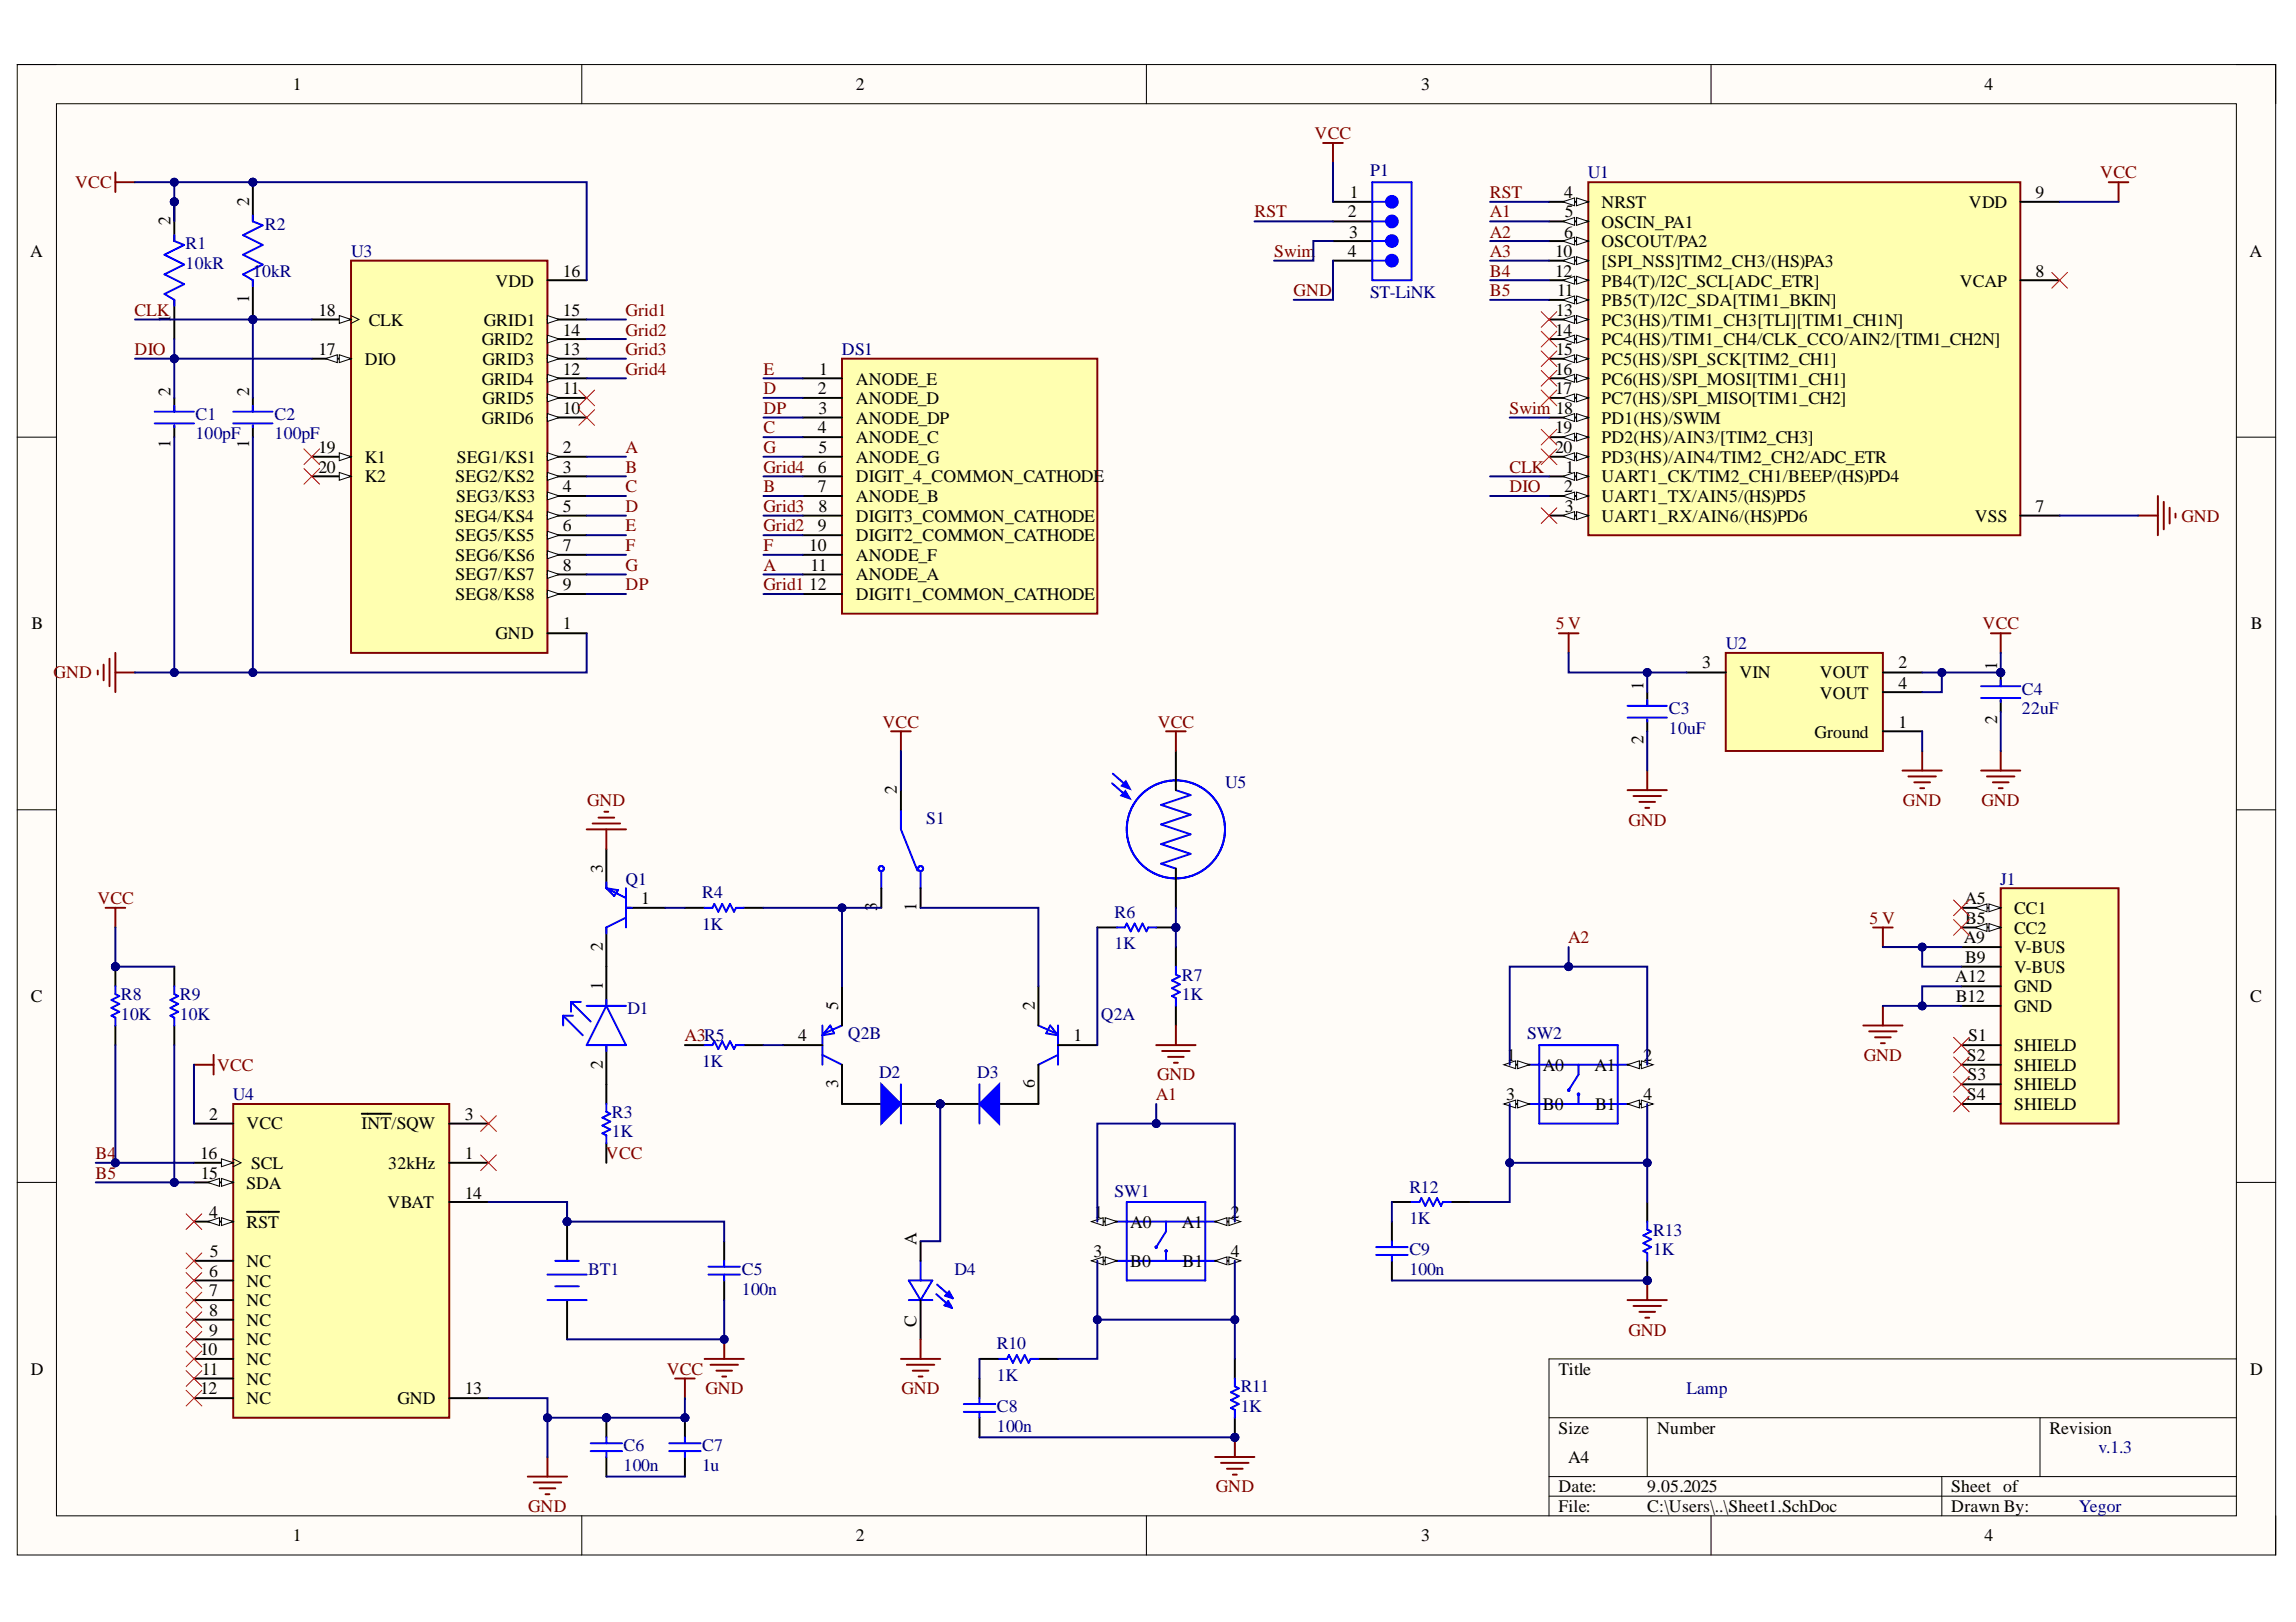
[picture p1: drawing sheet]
<svg xmlns="http://www.w3.org/2000/svg" width="297mm" height="210mm" viewBox="0 0 297 210" stroke-linecap="round" stroke-linejoin="round" font-family="sans-serif">
<defs><g id="words">
<g font-size="2.3">
<text x="37.9" y="11.7">1</text>
<text x="110.7" y="11.7">2</text>
<text x="183.9" y="11.7">3</text>
<text x="256.8" y="11.7">4</text>
<text x="22.1" y="29.1" transform="rotate(-90 22.1 29.1)">2</text>
<text x="32.2" y="26.6" transform="rotate(-90 32.2 26.6)">2</text>
<text x="174.4" y="28.1">2</text>
<text x="174.6" y="25.6">1</text>
<text x="202.4" y="25.6">4</text>
<text x="202.5" y="28.1">5</text>
<text x="207.2" y="26.9">NRST</text>
<text x="207.2" y="29.5">OSCIN_PA1</text>
<text x="254.7" y="26.9">VDD</text>
<text x="263.4" y="25.6">9</text>
<text x="3.9" y="33.3">A</text>
<text x="72.8" y="35.8">16</text>
<text x="174.4" y="33.3">4</text>
<text x="174.6" y="30.8">3</text>
<text x="201.2" y="33.3">10</text>
<text x="201.2" y="35.8">12</text>
<text x="202.4" y="30.8">6</text>
<text x="207.2" y="32">OSCOUT/PA2</text>
<text x="207.2" y="34.6">[SPI_NSS]TIM2_CH3/(HS)PA3</text>
<text x="263.4" y="35.8">8</text>
<text x="291" y="33.3">A</text>
<text x="22.1" y="41.7" transform="rotate(-90 22.1 41.7)">1</text>
<text x="32.2" y="39.2" transform="rotate(-90 32.2 39.2)">1</text>
<text x="41.2" y="40.9">18</text>
<text x="64.1" y="37.1">VDD</text>
<text x="72.8" y="40.9">15</text>
<text x="201.3" y="40.9">13</text>
<text x="201.4" y="38.4">11</text>
<text x="207.2" y="37.1">PB4(T)/I2C_SCL[ADC_ETR]</text>
<text x="207.2" y="39.6">PB5(T)/I2C_SDA[TIM1_BKIN]</text>
<text x="253.5" y="37.1">VCAP</text>
<text x="41.2" y="46">17</text>
<text x="47.2" y="47.2">DIO</text>
<text x="47.7" y="42.2">CLK</text>
<text x="62.3" y="44.7">GRID2</text>
<text x="62.4" y="47.2">GRID3</text>
<text x="62.6" y="42.2">GRID1</text>
<text x="72.8" y="43.4">14</text>
<text x="72.8" y="46">13</text>
<text x="201.2" y="43.4">14</text>
<text x="201.3" y="46">15</text>
<text x="207.2" y="42.2">PC3(HS)/TIM1_CH3[TLI][TIM1_CH1N]</text>
<text x="207.2" y="44.7">PC4(HS)/TIM1_CH4/CLK_CCO/AIN2/[TIM1_CH2N]</text>
<text x="207.2" y="47.2">PC5(HS)/SPI_SCK[TIM2_CH1]</text>
<text x="22.1" y="51.2" transform="rotate(-90 22.1 51.2)">2</text>
<text x="32.2" y="51.2" transform="rotate(-90 32.2 51.2)">2</text>
<text x="62.3" y="49.8">GRID4</text>
<text x="62.4" y="52.3">GRID5</text>
<text x="72.8" y="48.5">12</text>
<text x="72.8" y="51">11</text>
<text x="72.8" y="53.6">10</text>
<text x="105.8" y="51">2</text>
<text x="105.9" y="53.6">3</text>
<text x="106" y="48.5">1</text>
<text x="110.7" y="49.8">ANODE_E</text>
<text x="110.7" y="52.3">ANODE_D</text>
<text x="201.2" y="48.5">16</text>
<text x="201.2" y="51">17</text>
<text x="207.2" y="49.8">PC6(HS)/SPI_MOSI[TIM1_CH1]</text>
<text x="207.2" y="52.3">PC7(HS)/SPI_MISO[TIM1_CH2]</text>
<text x="22.1" y="58" transform="rotate(-90 22.1 58)">1</text>
<text x="32.2" y="58" transform="rotate(-90 32.2 58)">1</text>
<text x="41.2" y="58.6">19</text>
<text x="47.2" y="59.9">K1</text>
<text x="59.1" y="59.9">SEG1/KS1</text>
<text x="62.3" y="54.8">GRID6</text>
<text x="72.8" y="58.6">2</text>
<text x="105.8" y="56.1">4</text>
<text x="105.9" y="58.6">5</text>
<text x="110.7" y="54.8">ANODE_DP</text>
<text x="110.7" y="57.4">ANODE_C</text>
<text x="110.7" y="59.9">ANODE_G</text>
<text x="201.2" y="56.1">19</text>
<text x="201.2" y="58.6">20</text>
<text x="207.2" y="54.8">PD1(HS)/SWIM</text>
<text x="207.2" y="57.4">PD2(HS)/AIN3/[TIM2_CH3]</text>
<text x="207.2" y="59.9">PD3(HS)/AIN4/TIM2_CH2/ADC_ETR</text>
<text x="41.2" y="61.2">20</text>
<text x="47.2" y="62.4">K2</text>
<text x="58.9" y="62.4">SEG2/KS2</text>
<text x="59" y="65">SEG3/KS3</text>
<text x="72.8" y="61.2">3</text>
<text x="72.8" y="63.7">4</text>
<text x="105.8" y="61.2">6</text>
<text x="105.8" y="63.7">7</text>
<text x="110.7" y="62.4">DIGIT_4_COMMON_CATHODE</text>
<text x="110.7" y="65">ANODE_B</text>
<text x="202.4" y="63.7">2</text>
<text x="202.5" y="61.2">1</text>
<text x="207.2" y="62.4">UART1_CK/TIM2_CH1/BEEP/(HS)PD4</text>
<text x="207.2" y="65">UART1_TX/AIN5/(HS)PD5</text>
<text x="58.9" y="67.5">SEG4/KS4</text>
<text x="58.9" y="70">SEG5/KS5</text>
<text x="72.8" y="66.2">5</text>
<text x="72.8" y="68.8">6</text>
<text x="72.8" y="71.3">7</text>
<text x="104.7" y="71.3">10</text>
<text x="105.8" y="68.8">9</text>
<text x="105.9" y="66.2">8</text>
<text x="110.7" y="67.5">DIGIT3_COMMON_CATHODE</text>
<text x="110.7" y="70">DIGIT2_COMMON_CATHODE</text>
<text x="202.5" y="66.2">3</text>
<text x="207.2" y="67.5">UART1_RX/AIN6/(HS)PD6</text>
<text x="255.5" y="67.5">VSS</text>
<text x="263.4" y="66.2">7</text>
<text x="58.9" y="72.6">SEG6/KS6</text>
<text x="58.9" y="75.1">SEG7/KS7</text>
<text x="58.9" y="77.6">SEG8/KS8</text>
<text x="72.8" y="73.8">8</text>
<text x="72.8" y="76.4">9</text>
<text x="104.7" y="76.4">12</text>
<text x="104.9" y="73.8">11</text>
<text x="110.7" y="72.6">ANODE_F</text>
<text x="110.7" y="75.1">ANODE_A</text>
<text x="110.7" y="77.6">DIGIT1_COMMON_CATHODE</text>
<text x="4.1" y="81.4">B</text>
<text x="64.1" y="82.7">GND</text>
<text x="72.8" y="81.4">1</text>
<text x="291.2" y="81.4">B</text>
<text x="212.6" y="89.3" transform="rotate(-90 212.6 89.3)">1</text>
<text x="220.2" y="86.5">3</text>
<text x="225" y="87.8">VIN</text>
<text x="235.4" y="87.8">VOUT</text>
<text x="245.6" y="86.5">2</text>
<text x="245.6" y="89.1">4</text>
<text x="258.4" y="86.8" transform="rotate(-90 258.4 86.8)">1</text>
<text x="234.8" y="95.5">Ground</text>
<text x="235.4" y="90.4">VOUT</text>
<text x="245.6" y="94.2">1</text>
<text x="258.4" y="93.7" transform="rotate(-90 258.4 93.7)">2</text>
<text x="212.6" y="96.2" transform="rotate(-90 212.6 96.2)">2</text>
<text x="116" y="102.7" transform="rotate(-90 116 102.7)">2</text>
<text x="78" y="113" transform="rotate(-90 78 113)">3</text>
<text x="83" y="117">1</text>
<text x="113.5" y="117.9" transform="rotate(-90 113.5 117.9)">3</text>
<text x="118.6" y="117.9" transform="rotate(-90 118.6 117.9)">1</text>
<text x="254.1" y="117">A5</text>
<text x="254.2" y="119.5">B5</text>
<text x="260.6" y="118.3">CC1</text>
<text x="78" y="123.1" transform="rotate(-90 78 123.1)">2</text>
<text x="254" y="122.1">A9</text>
<text x="254.2" y="124.6">B9</text>
<text x="260.6" y="120.8">CC2</text>
<text x="260.6" y="123.3">V-BUS</text>
<text x="260.6" y="125.9">V-BUS</text>
<text x="4" y="129.7">C</text>
<text x="78" y="128.2" transform="rotate(-90 78 128.2)">1</text>
<text x="108.4" y="130.7" transform="rotate(-90 108.4 130.7)">5</text>
<text x="133.9" y="130.7" transform="rotate(-90 133.9 130.7)">2</text>
<text x="252.9" y="127.1">A12</text>
<text x="253" y="129.7">B12</text>
<text x="260.6" y="128.4">GND</text>
<text x="260.6" y="130.9">GND</text>
<text x="291.1" y="129.7">C</text>
<text x="103.3" y="134.7">4</text>
<text x="138.9" y="134.7">1</text>
<text x="194.9" y="137.3">1</text>
<text x="212.6" y="137.3">2</text>
<text x="254.5" y="137.3">S2</text>
<text x="254.6" y="134.7">S1</text>
<text x="260.6" y="136">SHIELD</text>
<text x="78" y="138.3" transform="rotate(-90 78 138.3)">2</text>
<text x="108.4" y="140.7" transform="rotate(-90 108.4 140.7)">3</text>
<text x="133.9" y="140.8" transform="rotate(-90 133.9 140.8)">6</text>
<text x="194.8" y="142.4">3</text>
<text x="199.6" y="138.5">A0</text>
<text x="199.6" y="143.6">B0</text>
<text x="206.3" y="138.5">A1</text>
<text x="206.4" y="143.6">B1</text>
<text x="212.6" y="142.4">4</text>
<text x="254.5" y="142.4">S4</text>
<text x="254.6" y="139.8">S3</text>
<text x="260.6" y="138.5">SHIELD</text>
<text x="260.6" y="141.1">SHIELD</text>
<text x="260.6" y="143.6">SHIELD</text>
<text x="27.1" y="144.9">2</text>
<text x="31.9" y="146.2">VCC</text>
<text x="46.8" y="146.2">INT/SQW</text>
<text x="60.1" y="144.9">3</text>
<text x="25.9" y="150">16</text>
<text x="26" y="152.6">15</text>
<text x="31.9" y="153.8">SDA</text>
<text x="32.5" y="151.3">SCL</text>
<text x="50.2" y="151.3">32kHz</text>
<text x="60.1" y="150">1</text>
<text x="60.1" y="155.1">14</text>
<text x="27.1" y="157.6">4</text>
<text x="31.9" y="158.9">RST</text>
<text x="50.2" y="156.4">VBAT</text>
<text x="118.6" y="161.1" transform="rotate(-90 118.6 161.1)">A</text>
<text x="141.6" y="157.6">1</text>
<text x="146.2" y="158.9">A0</text>
<text x="152.9" y="158.9">A1</text>
<text x="159.2" y="157.6">2</text>
<text x="27.1" y="165.2">6</text>
<text x="27.1" y="167.8">7</text>
<text x="27.1" y="162.7">5</text>
<text x="31.9" y="164">NC</text>
<text x="31.9" y="166.5">NC</text>
<text x="141.5" y="162.7">3</text>
<text x="146.2" y="164">B0</text>
<text x="153" y="164">B1</text>
<text x="159.2" y="162.7">4</text>
<text x="27.1" y="170.3">8</text>
<text x="27.1" y="172.8">9</text>
<text x="31.9" y="169">NC</text>
<text x="31.9" y="171.6">NC</text>
<text x="118.6" y="171.7" transform="rotate(-90 118.6 171.7)">C</text>
<text x="4" y="177.9">D</text>
<text x="25.9" y="175.4">10</text>
<text x="26.1" y="177.9">11</text>
<text x="31.9" y="174.1">NC</text>
<text x="31.9" y="176.6">NC</text>
<text x="31.9" y="179.2">NC</text>
<text x="201.6" y="177.9">Title</text>
<text x="291.1" y="177.9">D</text>
<text x="25.9" y="180.5">12</text>
<text x="31.9" y="181.7">NC</text>
<text x="51.4" y="181.7">GND</text>
<text x="60.1" y="180.5">13</text>
<text x="201.6" y="185.5">Size</text>
<text x="214.4" y="185.5">Number</text>
<text x="265.1" y="185.5">Revision</text>
<text x="202.9" y="189.3">A4</text>
<text x="201.6" y="193.1">Date:</text>
<text x="201.6" y="195.7">File:</text>
<text x="213.1" y="193.1">9.05.2025</text>
<text x="213.1" y="195.7">C:\Users\..\Sheet1.SchDoc</text>
<text x="252.4" y="193.1">Sheet of</text>
<text x="252.4" y="195.7">Drawn By:</text>
<text x="37.9" y="199.5">1</text>
<text x="110.7" y="199.5">2</text>
<text x="183.9" y="199.5">3</text>
<text x="256.8" y="199.5">4</text>
</g>
<g font-size="2.3" fill="#800000">
<text x="170.1" y="18">VCC</text>
<text x="271.7" y="23.1">VCC</text>
<text x="9.7" y="24.3">VCC</text>
<text x="162.3" y="28.1">RST</text>
<text x="192.7" y="28.1">A1</text>
<text x="192.7" y="25.6">RST</text>
<text x="164.8" y="33.3">Swim</text>
<text x="192.7" y="30.8">A2</text>
<text x="192.7" y="33.3">A3</text>
<text x="192.7" y="35.8">B4</text>
<text x="17.4" y="40.9">CLK</text>
<text x="80.9" y="40.9">Grid1</text>
<text x="167.4" y="38.4">GND</text>
<text x="192.7" y="38.4">B5</text>
<text x="17.4" y="46">DIO</text>
<text x="80.9" y="43.4">Grid2</text>
<text x="80.9" y="46">Grid3</text>
<text x="80.9" y="48.5">Grid4</text>
<text x="98.8" y="51">D</text>
<text x="98.8" y="48.5">E</text>
<text x="98.8" y="53.6">DP</text>
<text x="195.3" y="53.6">Swim 18</text>
<text x="80.9" y="58.6">A</text>
<text x="98.8" y="56.1">C</text>
<text x="98.8" y="58.6">G</text>
<text x="80.9" y="61.2">B</text>
<text x="80.9" y="63.7">C</text>
<text x="98.8" y="61.2">Grid4</text>
<text x="98.8" y="63.7">B</text>
<text x="195.3" y="61.2">CLK</text>
<text x="195.3" y="63.7">DIO</text>
<text x="80.9" y="66.2">D</text>
<text x="80.9" y="68.8">E</text>
<text x="80.9" y="71.3">F</text>
<text x="98.8" y="68.8">Grid2</text>
<text x="98.8" y="66.2">Grid3</text>
<text x="98.8" y="71.3">F</text>
<text x="282.2" y="67.5">GND</text>
<text x="80.9" y="73.8">G</text>
<text x="80.9" y="76.4">DP</text>
<text x="98.8" y="76.4">Grid1</text>
<text x="98.8" y="73.8">A</text>
<text x="201.3" y="81.4">5 V</text>
<text x="256.5" y="81.4">VCC</text>
<text x="6.9" y="87.8">GND</text>
<text x="114.2" y="94.2">VCC</text>
<text x="149.8" y="94.2">VCC</text>
<text x="75.9" y="104.3">GND</text>
<text x="210.7" y="106.9">GND</text>
<text x="246.2" y="104.3">GND</text>
<text x="256.3" y="104.3">GND</text>
<text x="12.6" y="117">VCC</text>
<text x="241.9" y="119.5">5 V</text>
<text x="202.9" y="122.1">A2</text>
<text x="88.5" y="134.7">A3R5</text>
<text x="241.1" y="137.3">GND</text>
<text x="28.1" y="138.5">VCC</text>
<text x="149.5" y="142.4">A1</text>
<text x="149.7" y="139.8">GND</text>
<text x="12.3" y="150">B4</text>
<text x="12.3" y="152.6">B5</text>
<text x="78.4" y="150">VCC</text>
<text x="210.7" y="172.8">GND</text>
<text x="86.3" y="177.9">VCC</text>
<text x="91.3" y="180.5">GND</text>
<text x="116.6" y="180.5">GND</text>
<text x="68.3" y="195.7">GND</text>
<text x="157.3" y="193.1">GND</text>
</g>
<g font-size="2.3" fill="#000080">
<text x="177.3" y="22.8">P1</text>
<text x="205.4" y="23.1">U1</text>
<text x="34.3" y="29.7">R2</text>
<text x="24" y="32.3">R1</text>
<text x="24" y="34.8">10kR</text>
<text x="32.7" y="35.8">10kR</text>
<text x="45.4" y="33.3">U3</text>
<text x="177.3" y="38.6">ST-LiNK</text>
<text x="108.9" y="46">DS1</text>
<text x="25.3" y="54.3">C1</text>
<text x="25.3" y="56.9">100pF</text>
<text x="35.5" y="54.3">C2</text>
<text x="35.5" y="56.9">100pF</text>
<text x="223.3" y="84">U2</text>
<text x="261.6" y="89.9">C4</text>
<text x="215.9" y="92.4">C3</text>
<text x="215.9" y="95">10uF</text>
<text x="261.6" y="92.4">22uF</text>
<text x="158.5" y="102">U5</text>
<text x="119.8" y="106.6">S1</text>
<text x="80.9" y="114.5">Q1</text>
<text x="90.8" y="116.2">R4</text>
<text x="144.2" y="118.8">R6</text>
<text x="258.8" y="114.5">J1</text>
<text x="90.8" y="120.3">1K</text>
<text x="144.2" y="122.8">1K</text>
<text x="15.6" y="132">10K</text>
<text x="15.6" y="129.4">R8</text>
<text x="23.3" y="132">10K</text>
<text x="23.3" y="129.4">R9</text>
<text x="81.2" y="131.2">D1</text>
<text x="142.4" y="132">Q2A</text>
<text x="152.9" y="129.4">1K</text>
<text x="152.9" y="126.9">R7</text>
<text x="109.7" y="134.5">Q2B</text>
<text x="197.6" y="134.5">SW2</text>
<text x="30.1" y="142.4">U4</text>
<text x="90.8" y="138">1K</text>
<text x="113.7" y="139.6">D2</text>
<text x="126.4" y="139.6">D3</text>
<text x="79.2" y="147.2">1K</text>
<text x="79.2" y="144.6">R3</text>
<text x="144.2" y="154.9">SW1</text>
<text x="182.3" y="154.3">R12</text>
<text x="182.3" y="158.4">1K</text>
<text x="213.9" y="159.9">R13</text>
<text x="76.1" y="165">BT1</text>
<text x="96" y="167.5">100n</text>
<text x="96" y="165">C5</text>
<text x="123.5" y="165">D4</text>
<text x="182.3" y="165">100n</text>
<text x="182.3" y="162.5">C9</text>
<text x="213.9" y="162.5">1K</text>
<text x="129" y="178.7">1K</text>
<text x="129" y="174.6">R10</text>
<text x="129" y="185.3">100n</text>
<text x="129" y="182.7">C8</text>
<text x="160.5" y="182.7">1K</text>
<text x="160.5" y="180.2">R11</text>
<text x="218.2" y="180.5">Lamp</text>
<text x="80.7" y="190.3">100n</text>
<text x="80.7" y="187.8">C6</text>
<text x="90.8" y="190.3">1u</text>
<text x="90.8" y="187.8">C7</text>
<text x="271.5" y="188.1">v.1.3</text>
<text x="268.9" y="195.7">Yegor</text>
</g>
</g></defs>
<path d="M2.2 8.4h292.2v192.8h-292.2z" fill-rule="evenodd" fill="#fffcf8"/>
<path d="M2.2 8.4h292.2v192.8h-292.2z" fill="none" stroke="#000" stroke-width=".13"/>
<path d="M7.3 13.4h282v182.8h-282z" fill-rule="evenodd" fill="#fffcf8"/>
<g fill="none" stroke="#000" stroke-width=".13">
<path d="M2.2 8.3h5.1M7.3 13.4h282v182.8h-282zM75.3 8.3v5.1M148.3 8.3v5.1M221.4 8.4v5M289.3 8.4h5.1v5M2.2 56.6h5.1M289.3 56.6h5.1M2.2 104.8h5.1M289.3 104.8h5.1M2.2 153h5.1M289.3 153h5.1"/>
<path d="M289.3 175.9h-88.9v20.3M75.3 196.2v5M148.3 196.2v5M200.4 183.5h88.9M200.4 191.1h88.9M200.4 193.6h88.9M213.1 183.5v7.6M221.4 196.2v5M251.2 191.1v5.1M263.9 183.5v7.6M294.4 196.2v5"/>
</g>
<path d="M205.5 23.6h55.9v45.7h-55.9z" fill-rule="evenodd" fill="#ffffb0"/>
<path d="M205.5 23.6h55.9v45.7h-55.9z" fill="none" stroke="#800000" stroke-width=".25"/>
<path d="M200.4 26.1h5.1" fill="none" stroke="#000" stroke-width=".25"/>
<path d="M204 25.6l1.5 .5-1.5 .5z" fill="#f8fcff"/>
<path d="M204 25.6l1.5 .5-1.5 .5z" fill="none" stroke="#000" stroke-width=".13"/>
<path d="M202.2 26.1l1.5-.5v1z" fill="#f8fcff"/>
<path d="M202.2 26.1l1.5-.5v1z" fill="none" stroke="#000" stroke-width=".13"/>
<path d="M200.4 28.7h5.1" fill="none" stroke="#000" stroke-width=".25"/>
<path d="M204 28.1l1.5 .6-1.5 .5z" fill="#f8fcff"/>
<path d="M204 28.1l1.5 .6-1.5 .5z" fill="none" stroke="#000" stroke-width=".13"/>
<path d="M202.2 28.7l1.5-.6v1.1z" fill="#f8fcff"/>
<path d="M202.2 28.7l1.5-.6v1.1z" fill="none" stroke="#000" stroke-width=".13"/>
<path d="M200.4 31.2h5.1" fill="none" stroke="#000" stroke-width=".25"/>
<path d="M204 30.7l1.5 .5-1.5 .5z" fill="#f8fcff"/>
<path d="M204 30.7l1.5 .5-1.5 .5z" fill="none" stroke="#000" stroke-width=".13"/>
<path d="M202.2 31.2l1.5-.5v1z" fill="#f8fcff"/>
<path d="M202.2 31.2l1.5-.5v1z" fill="none" stroke="#000" stroke-width=".13"/>
<path d="M200.4 33.7h5.1" fill="none" stroke="#000" stroke-width=".25"/>
<path d="M204 33.2l1.5 .5-1.5 .5z" fill="#f8fcff"/>
<path d="M204 33.2l1.5 .5-1.5 .5z" fill="none" stroke="#000" stroke-width=".13"/>
<path d="M202.2 33.7l1.5-.5v1z" fill="#f8fcff"/>
<path d="M202.2 33.7l1.5-.5v1z" fill="none" stroke="#000" stroke-width=".13"/>
<path d="M200.4 36.3h5.1" fill="none" stroke="#000" stroke-width=".25"/>
<path d="M204 35.8l1.5 .5-1.5 .5z" fill="#f8fcff"/>
<path d="M204 35.8l1.5 .5-1.5 .5z" fill="none" stroke="#000" stroke-width=".13"/>
<path d="M202.2 36.3l1.5-.5v1z" fill="#f8fcff"/>
<path d="M202.2 36.3l1.5-.5v1z" fill="none" stroke="#000" stroke-width=".13"/>
<path d="M200.4 38.8h5.1" fill="none" stroke="#000" stroke-width=".25"/>
<path d="M204 38.3l1.5 .5-1.5 .5z" fill="#f8fcff"/>
<path d="M204 38.3l1.5 .5-1.5 .5z" fill="none" stroke="#000" stroke-width=".13"/>
<path d="M202.2 38.8l1.5-.5v1z" fill="#f8fcff"/>
<path d="M202.2 38.8l1.5-.5v1z" fill="none" stroke="#000" stroke-width=".13"/>
<path d="M200.4 41.3h5.1" fill="none" stroke="#000" stroke-width=".25"/>
<path d="M204 40.8l1.5 .5-1.5 .6z" fill="#f8fcff"/>
<path d="M204 40.8l1.5 .5-1.5 .6z" fill="none" stroke="#000" stroke-width=".13"/>
<path d="M202.2 41.3l1.5-.5v1.1z" fill="#f8fcff"/>
<path d="M202.2 41.3l1.5-.5v1.1z" fill="none" stroke="#000" stroke-width=".13"/>
<path d="M200.4 43.9h5.1" fill="none" stroke="#000" stroke-width=".25"/>
<path d="M204 43.4l1.5 .5-1.5 .5z" fill="#f8fcff"/>
<path d="M204 43.4l1.5 .5-1.5 .5z" fill="none" stroke="#000" stroke-width=".13"/>
<path d="M202.2 43.9l1.5-.5v1z" fill="#f8fcff"/>
<path d="M202.2 43.9l1.5-.5v1z" fill="none" stroke="#000" stroke-width=".13"/>
<path d="M200.4 46.4h5.1" fill="none" stroke="#000" stroke-width=".25"/>
<path d="M204 45.9l1.5 .5-1.5 .5z" fill="#f8fcff"/>
<path d="M204 45.9l1.5 .5-1.5 .5z" fill="none" stroke="#000" stroke-width=".13"/>
<path d="M202.2 46.4l1.5-.5v1z" fill="#f8fcff"/>
<path d="M202.2 46.4l1.5-.5v1z" fill="none" stroke="#000" stroke-width=".13"/>
<path d="M200.4 49h5.1" fill="none" stroke="#000" stroke-width=".25"/>
<path d="M204 48.5l1.5 .5-1.5 .5z" fill="#f8fcff"/>
<path d="M204 48.5l1.5 .5-1.5 .5z" fill="none" stroke="#000" stroke-width=".13"/>
<path d="M202.2 49l1.5-.5v1z" fill="#f8fcff"/>
<path d="M202.2 49l1.5-.5v1z" fill="none" stroke="#000" stroke-width=".13"/>
<path d="M200.4 51.5h5.1" fill="none" stroke="#000" stroke-width=".25"/>
<path d="M204 51l1.5 .5-1.5 .5z" fill="#f8fcff"/>
<path d="M204 51l1.5 .5-1.5 .5z" fill="none" stroke="#000" stroke-width=".13"/>
<path d="M202.2 51.5l1.5-.5v1z" fill="#f8fcff"/>
<path d="M202.2 51.5l1.5-.5v1z" fill="none" stroke="#000" stroke-width=".13"/>
<path d="M200.4 54h5.1" fill="none" stroke="#000" stroke-width=".25"/>
<path d="M204 53.5l1.5 .5-1.5 .5z" fill="#f8fcff"/>
<path d="M204 53.5l1.5 .5-1.5 .5z" fill="none" stroke="#000" stroke-width=".13"/>
<path d="M202.2 54l1.5-.5v1z" fill="#f8fcff"/>
<path d="M202.2 54l1.5-.5v1z" fill="none" stroke="#000" stroke-width=".13"/>
<path d="M200.4 56.6h5.1" fill="none" stroke="#000" stroke-width=".25"/>
<path d="M204 56.1l1.5 .5-1.5 .5z" fill="#f8fcff"/>
<path d="M204 56.1l1.5 .5-1.5 .5z" fill="none" stroke="#000" stroke-width=".13"/>
<path d="M202.2 56.6l1.5-.5v1z" fill="#f8fcff"/>
<path d="M202.2 56.6l1.5-.5v1z" fill="none" stroke="#000" stroke-width=".13"/>
<path d="M200.4 59.1h5.1" fill="none" stroke="#000" stroke-width=".25"/>
<path d="M204 58.6l1.5 .5-1.5 .5z" fill="#f8fcff"/>
<path d="M204 58.6l1.5 .5-1.5 .5z" fill="none" stroke="#000" stroke-width=".13"/>
<path d="M202.2 59.1l1.5-.5v1z" fill="#f8fcff"/>
<path d="M202.2 59.1l1.5-.5v1z" fill="none" stroke="#000" stroke-width=".13"/>
<path d="M200.4 61.7h5.1" fill="none" stroke="#000" stroke-width=".25"/>
<path d="M204 61.1l1.5 .6-1.5 .5z" fill="#f8fcff"/>
<path d="M204 61.1l1.5 .6-1.5 .5z" fill="none" stroke="#000" stroke-width=".13"/>
<path d="M202.2 61.7l1.5-.6v1.1z" fill="#f8fcff"/>
<path d="M202.2 61.7l1.5-.6v1.1z" fill="none" stroke="#000" stroke-width=".13"/>
<path d="M200.4 64.2h5.1" fill="none" stroke="#000" stroke-width=".25"/>
<path d="M204 63.7l1.5 .5-1.5 .5z" fill="#f8fcff"/>
<path d="M204 63.7l1.5 .5-1.5 .5z" fill="none" stroke="#000" stroke-width=".13"/>
<path d="M202.2 64.2l1.5-.5v1z" fill="#f8fcff"/>
<path d="M202.2 64.2l1.5-.5v1z" fill="none" stroke="#000" stroke-width=".13"/>
<path d="M200.4 66.7h5.1" fill="none" stroke="#000" stroke-width=".25"/>
<path d="M204 66.2l1.5 .5-1.5 .5z" fill="#f8fcff"/>
<path d="M204 66.2l1.5 .5-1.5 .5z" fill="none" stroke="#000" stroke-width=".13"/>
<path d="M202.2 66.7l1.5-.5v1z" fill="#f8fcff"/>
<path d="M202.2 66.7l1.5-.5v1z" fill="none" stroke="#000" stroke-width=".13"/>
<path d="M261.4 26.1h5.1M261.4 36.3h5.1M261.4 66.7h5.1M142 158.1h2.5" fill="none" stroke="#000" stroke-width=".25"/>
<path d="M144.5 158.1h12.7M145.8 155.6h10.1v10.1h-10.1zM150.9 158.1v1.3l-1.3 2M144.5 163.2h12.7M150.9 161.9v1.3" fill="none" stroke="#00f" stroke-width=".25"/>
<g fill="none" stroke="#00f" stroke-width=".13">
<circle cx="149.6" cy="161.4" r=".15"/>
<circle cx="150.9" cy="161.9" r=".15"/>
</g>
<path d="M143 157.6l1.5 .5-1.5 .5z" fill="#f8fcff"/>
<path d="M143 157.6l1.5 .5-1.5 .5z" fill="none" stroke="#000" stroke-width=".13"/>
<path d="M141.2 158.1l1.5-.5v1z" fill="#f8fcff"/>
<path d="M141.2 158.1l1.5-.5v1z" fill="none" stroke="#000" stroke-width=".13"/>
<path d="M142 163.2h2.5" fill="none" stroke="#000" stroke-width=".25"/>
<path d="M143 162.7l1.5 .5-1.5 .5z" fill="#f8fcff"/>
<path d="M143 162.7l1.5 .5-1.5 .5z" fill="none" stroke="#000" stroke-width=".13"/>
<path d="M141.2 163.2l1.5-.5v1z" fill="#f8fcff"/>
<path d="M141.2 163.2l1.5-.5v1z" fill="none" stroke="#000" stroke-width=".13"/>
<path d="M157.2 158.1h2.5" fill="none" stroke="#000" stroke-width=".25"/>
<path d="M157.2 158.1l1.5-.5v1z" fill="#f8fcff"/>
<path d="M157.2 158.1l1.5-.5v1z" fill="none" stroke="#000" stroke-width=".13"/>
<path d="M159 157.6l1.5 .5-1.5 .5z" fill="#f8fcff"/>
<path d="M159 157.6l1.5 .5-1.5 .5z" fill="none" stroke="#000" stroke-width=".13"/>
<path d="M157.2 163.2h2.5" fill="none" stroke="#000" stroke-width=".25"/>
<path d="M157.2 163.2l1.5-.5v1z" fill="#f8fcff"/>
<path d="M157.2 163.2l1.5-.5v1z" fill="none" stroke="#000" stroke-width=".13"/>
<path d="M159 162.7l1.5 .5-1.5 .5z" fill="#f8fcff"/>
<path d="M159 162.7l1.5 .5-1.5 .5z" fill="none" stroke="#000" stroke-width=".13"/>
<path d="M45.4 33.7h25.4v50.8h-25.4z" fill-rule="evenodd" fill="#ffffb0"/>
<path d="M45.4 33.7h25.4v50.8h-25.4z" fill="none" stroke="#800000" stroke-width=".25"/>
<path d="M40.3 41.3h5.1" fill="none" stroke="#000" stroke-width=".25"/>
<path d="M43.9 40.8l1.5 .5-1.5 .6z" fill="#f8fcff"/>
<path d="M43.9 40.8l1.5 .5-1.5 .6zM45.4 40.8l1 .5-1 .6" fill="none" stroke="#000" stroke-width=".13"/>
<path d="M40.3 46.4h5.1" fill="none" stroke="#000" stroke-width=".25"/>
<path d="M43.9 45.9l1.5 .5-1.5 .5z" fill="#f8fcff"/>
<path d="M43.9 45.9l1.5 .5-1.5 .5z" fill="none" stroke="#000" stroke-width=".13"/>
<path d="M42.1 46.4l1.5-.5v1z" fill="#f8fcff"/>
<path d="M42.1 46.4l1.5-.5v1z" fill="none" stroke="#000" stroke-width=".13"/>
<path d="M40.3 59.1h5.1" fill="none" stroke="#000" stroke-width=".25"/>
<path d="M43.9 58.6l1.5 .5-1.5 .5z" fill="#f8fcff"/>
<path d="M43.9 58.6l1.5 .5-1.5 .5z" fill="none" stroke="#000" stroke-width=".13"/>
<path d="M40.3 61.6h5.1" fill="none" stroke="#000" stroke-width=".25"/>
<path d="M43.9 61.1l1.5 .5-1.5 .6z" fill="#f8fcff"/>
<path d="M43.9 61.1l1.5 .5-1.5 .6z" fill="none" stroke="#000" stroke-width=".13"/>
<path d="M70.8 36.3h5.1M70.8 41.3h5.1" fill="none" stroke="#000" stroke-width=".25"/>
<path d="M70.8 40.8l1.5 .5-1.5 .6z" fill="#f8fcff"/>
<path d="M70.8 40.8l1.5 .5-1.5 .6z" fill="none" stroke="#000" stroke-width=".13"/>
<path d="M70.8 43.9h5.1" fill="none" stroke="#000" stroke-width=".25"/>
<path d="M70.8 43.4l1.5 .5-1.5 .5z" fill="#f8fcff"/>
<path d="M70.8 43.4l1.5 .5-1.5 .5z" fill="none" stroke="#000" stroke-width=".13"/>
<path d="M70.8 46.4h5.1" fill="none" stroke="#000" stroke-width=".25"/>
<path d="M70.8 45.9l1.5 .5-1.5 .5z" fill="#f8fcff"/>
<path d="M70.8 45.9l1.5 .5-1.5 .5z" fill="none" stroke="#000" stroke-width=".13"/>
<path d="M70.8 49h5.1" fill="none" stroke="#000" stroke-width=".25"/>
<path d="M70.8 48.5l1.5 .5-1.5 .5z" fill="#f8fcff"/>
<path d="M70.8 48.5l1.5 .5-1.5 .5z" fill="none" stroke="#000" stroke-width=".13"/>
<path d="M70.8 51.5h5.1" fill="none" stroke="#000" stroke-width=".25"/>
<path d="M70.8 51l1.5 .5-1.5 .5z" fill="#f8fcff"/>
<path d="M70.8 51l1.5 .5-1.5 .5z" fill="none" stroke="#000" stroke-width=".13"/>
<path d="M70.8 54h5.1" fill="none" stroke="#000" stroke-width=".25"/>
<path d="M70.8 53.5l1.5 .5-1.5 .5z" fill="#f8fcff"/>
<path d="M70.8 53.5l1.5 .5-1.5 .5z" fill="none" stroke="#000" stroke-width=".13"/>
<path d="M70.8 59.1h5.1" fill="none" stroke="#000" stroke-width=".25"/>
<path d="M70.8 58.6l1.5 .5-1.5 .5z" fill="#f8fcff"/>
<path d="M70.8 58.6l1.5 .5-1.5 .5z" fill="none" stroke="#000" stroke-width=".13"/>
<path d="M70.8 61.6h5.1" fill="none" stroke="#000" stroke-width=".25"/>
<path d="M70.8 61.1l1.5 .5-1.5 .6z" fill="#f8fcff"/>
<path d="M70.8 61.1l1.5 .5-1.5 .6z" fill="none" stroke="#000" stroke-width=".13"/>
<path d="M70.8 64.2h5.1" fill="none" stroke="#000" stroke-width=".25"/>
<path d="M70.8 63.7l1.5 .5-1.5 .5z" fill="#f8fcff"/>
<path d="M70.8 63.7l1.5 .5-1.5 .5z" fill="none" stroke="#000" stroke-width=".13"/>
<path d="M70.8 66.7h5.1" fill="none" stroke="#000" stroke-width=".25"/>
<path d="M70.8 66.2l1.5 .5-1.5 .5z" fill="#f8fcff"/>
<path d="M70.8 66.2l1.5 .5-1.5 .5z" fill="none" stroke="#000" stroke-width=".13"/>
<path d="M70.8 69.3h5.1" fill="none" stroke="#000" stroke-width=".25"/>
<path d="M70.8 68.8l1.5 .5-1.5 .5z" fill="#f8fcff"/>
<path d="M70.8 68.8l1.5 .5-1.5 .5z" fill="none" stroke="#000" stroke-width=".13"/>
<path d="M70.8 71.8h5.1" fill="none" stroke="#000" stroke-width=".25"/>
<path d="M70.8 71.3l1.5 .5-1.5 .5z" fill="#f8fcff"/>
<path d="M70.8 71.3l1.5 .5-1.5 .5z" fill="none" stroke="#000" stroke-width=".13"/>
<path d="M70.8 74.3h5.1" fill="none" stroke="#000" stroke-width=".25"/>
<path d="M70.8 73.8l1.5 .5-1.5 .5z" fill="#f8fcff"/>
<path d="M70.8 73.8l1.5 .5-1.5 .5z" fill="none" stroke="#000" stroke-width=".13"/>
<path d="M70.8 76.9h5.1" fill="none" stroke="#000" stroke-width=".25"/>
<path d="M70.8 76.4l1.5 .5-1.5 .5z" fill="#f8fcff"/>
<path d="M70.8 76.4l1.5 .5-1.5 .5z" fill="none" stroke="#000" stroke-width=".13"/>
<path d="M70.8 82h5.1" fill="none" stroke="#000" stroke-width=".25"/>
<path d="M108.9 46.4h33.1v33h-33.1z" fill-rule="evenodd" fill="#ffffb0"/>
<path d="M108.9 46.4h33.1v33h-33.1z" fill="none" stroke="#800000" stroke-width=".25"/>
<path d="M103.9 49h5M103.9 51.5h5M103.9 54h5M103.9 56.6h5M103.9 59.1h5M103.9 61.6h5M103.9 64.2h5M103.9 66.7h5M103.9 69.3h5M103.9 71.8h5M103.9 74.3h5M103.9 76.9h5" fill="none" stroke="#000" stroke-width=".25"/>
<circle cx="32.7" cy="41.3" r=".51" fill="#000080"/>
<circle cx="32.7" cy="41.3" r=".51" fill="none" stroke="#000080" stroke-width=".13"/>
<circle cx="32.7" cy="23.6" r=".51" fill="#000080"/>
<circle cx="32.7" cy="23.6" r=".51" fill="none" stroke="#000080" stroke-width=".13"/>
<path d="M32.7 36.3v5" fill="none" stroke="#000" stroke-width=".25"/>
<circle cx="32.7" cy="41.3" r=".51" fill="#000080"/>
<circle cx="32.7" cy="41.3" r=".51" fill="none" stroke="#000080" stroke-width=".13"/>
<path d="M32.7 23.6v5.1" fill="none" stroke="#000" stroke-width=".25"/>
<circle cx="32.7" cy="23.6" r=".51" fill="#000080"/>
<circle cx="32.7" cy="23.6" r=".51" fill="none" stroke="#000080" stroke-width=".13"/>
<path d="M32.7 27.9v.8l1.3 .5-2.6 1.2 2.6 1.3-2.6 1.3 2.6 1.2-2.6 1.3 1.3 .8v.7" fill="none" stroke="#00f" stroke-width=".25"/>
<circle cx="22.5" cy="26.1" r=".51" fill="#000080"/>
<circle cx="22.5" cy="26.1" r=".51" fill="none" stroke="#000080" stroke-width=".13"/>
<path d="M22.5 26.1v5.1M22.5 38.8v5.1" fill="none" stroke="#000" stroke-width=".25"/>
<circle cx="22.5" cy="26.1" r=".51" fill="#000080"/>
<circle cx="22.5" cy="26.1" r=".51" fill="none" stroke="#000080" stroke-width=".13"/>
<path d="M22.5 30.4v.8l1.3 .5-2.5 1.3 2.5 1.2-2.5 1.3 2.5 1.3-2.5 1.2 1.2 .8v.8M177.5 28.7h1.8M20 53.3h5.1M20 54.8h5.1M22.5 52.5v.8M22.5 55v.3M30.2 53.3h5.1M30.2 54.8h5.1M32.7 52.5v.8M32.7 55v.3" fill="none" stroke="#00f" stroke-width=".25"/>
<path d="M172.4 28.7h5.1M172.4 26.1h5.1M22.5 51.5v1.8M22.5 55v1.6M32.7 51.5v1.8M32.7 55v1.6" fill="none" stroke="#000" stroke-width=".25"/>
<path d="M276.6 66.7h2.6M279.2 64.2v5.1M279.9 64.9v3.6M280.7 65.7v2M281.4 66.5v.5" fill="none" stroke="#800000" stroke-width=".25"/>
<circle cx="180.1" cy="28.7" r=".76" fill="#00f"/>
<g fill="none" stroke="#00f" stroke-width=".25">
<path d="M177.5 26.1h1.8M177.5 31.2h1.8"/>
<circle cx="180.1" cy="28.7" r=".76"/>
</g>
<path d="M172.4 31.2h5.1" fill="none" stroke="#000" stroke-width=".25"/>
<circle cx="180.1" cy="31.2" r=".76" fill="#00f"/>
<g fill="none" stroke="#00f" stroke-width=".25">
<path d="M177.5 33.7h1.8"/>
<circle cx="180.1" cy="31.2" r=".76"/>
</g>
<path d="M172.4 33.7h5.1" fill="none" stroke="#000" stroke-width=".25"/>
<circle cx="180.1" cy="33.7" r=".76" fill="#00f"/>
<g fill="none" stroke="#00f" stroke-width=".25">
<path d="M177.5 23.6h5.1v12.7h-5.1z"/>
<circle cx="180.1" cy="33.7" r=".76"/>
</g>
<circle cx="180.1" cy="26.1" r=".76" fill="#00f"/>
<circle cx="180.1" cy="26.1" r=".76" fill="none" stroke="#00f" stroke-width=".25"/>
<circle cx="258.8" cy="87" r=".51" fill="#000080"/>
<circle cx="258.8" cy="87" r=".51" fill="none" stroke="#000080" stroke-width=".13"/>
<path d="M258.8 87v1.8" fill="none" stroke="#000" stroke-width=".25"/>
<circle cx="258.8" cy="87" r=".51" fill="#000080"/>
<circle cx="258.8" cy="87" r=".51" fill="none" stroke="#000080" stroke-width=".13"/>
<path d="M213.1 89.6v1.7M213.1 93.1v1.5M258.8 90.6v1.5" fill="none" stroke="#000" stroke-width=".25"/>
<path d="M210.6 91.3h5M210.6 92.9h5M213.1 90.6v.7M213.1 93.1v.3M256.3 88.8h5.1M256.3 90.3h5.1M258.8 88v.8M258.8 90.6v.2" fill="none" stroke="#00f" stroke-width=".25"/>
<path d="M223.3 84.5h20.3v12.7h-20.3z" fill-rule="evenodd" fill="#ffffb0"/>
<g fill="none" stroke="#800000" stroke-width=".25">
<path d="M213.1 99.7v2.6M223.3 84.5h20.3v12.7h-20.3zM246.1 99.7h5.1M248.7 97.2v2.5M256.3 99.7h5.1M258.8 97.2v2.5M210.6 102.3h5M211.3 103h3.6M212.1 103.8h2M212.9 104.5h.5M246.9 100.5h3.6M247.7 101.2h2"/>
<path d="M248.4 102h.5M257.1 100.5h3.5M257.8 101.2h2.1M258.6 102h.5"/>
</g>
<path d="M218.2 87h5.1M243.6 87h5.1M243.6 89.6h5.1M243.6 94.6h5.1" fill="none" stroke="#000" stroke-width=".25"/>
<path d="M258.8 114.9h15.3v30.5h-15.3z" fill-rule="evenodd" fill="#ffffb0"/>
<path d="M258.8 114.9h15.3v30.5h-15.3z" fill="none" stroke="#800000" stroke-width=".25"/>
<path d="M253.8 117.5h5" fill="none" stroke="#000" stroke-width=".25"/>
<path d="M257.3 117l1.5 .5-1.5 .5z" fill="#f8fcff"/>
<path d="M257.3 117l1.5 .5-1.5 .5z" fill="none" stroke="#000" stroke-width=".13"/>
<path d="M255.5 117.5l1.6-.5v1z" fill="#f8fcff"/>
<path d="M255.5 117.5l1.6-.5v1z" fill="none" stroke="#000" stroke-width=".13"/>
<path d="M253.8 120h5" fill="none" stroke="#000" stroke-width=".25"/>
<path d="M257.3 119.5l1.5 .5-1.5 .5z" fill="#f8fcff"/>
<path d="M257.3 119.5l1.5 .5-1.5 .5z" fill="none" stroke="#000" stroke-width=".13"/>
<path d="M255.5 120l1.6-.5v1z" fill="#f8fcff"/>
<path d="M255.5 120l1.6-.5v1z" fill="none" stroke="#000" stroke-width=".13"/>
<g fill="none" stroke="#000" stroke-width=".25">
<path d="M88.6 135.2h2.6M96.2 135.2h2.6M101.3 135.2h5.1M108.9 127.6v5.1M108.9 137.8v5.1M134.3 127.6v5.1M134.3 137.8v5.1M136.9 135.2h5.1M253.8 122.6h5M253.8 125.1h5M253.8 127.6h5M253.8 130.2h5"/>
<path d="M253.8 135.3h5M253.8 137.8h5M253.8 140.3h5M253.8 142.9h5M119.1 160.6v2.6M119.1 168.2v5.1"/>
</g>
<path d="M241.1 132.7h5M241.8 133.5h3.6M242.6 134.2h2M243.3 135h.5M243.6 130.2v2.5M116.6 175.9h5M117.3 176.6h3.6M118.1 177.4h2M118.8 178.1h.5M119.1 173.3v2.6" fill="none" stroke="#800000" stroke-width=".25"/>
<g fill="none" stroke="#00f" stroke-width=".25">
<path d="M91.2 135.2h1l.2-.5 .5 1.1 .5-1.1 .5 1.1 .5-1.1 .6 1.1 .2-.6h1M106.4 132.7v5.1M106.4 136.5l2.5 1.3M107.4 132.7l.5 1-1.5 .3zM108.9 132.7l-2.3 1M134.3 132.7l2.3 1M135.9 132.7l1 1.3-1.5-.3zM136.9 132.7v5.1M136.9 136.5l-2.6 1.3M117.6 165.7h3l-1.5 2.5zM117.6 168.2h3M119.1 163.2v2.5"/>
<path d="M121.1 167.5l2.1 1.8M121.2 166.2l2.1 1.8M122.2 168.9l.5-.5 .5 .9M122.2 168.9l1 .4M122.3 167.7l.5-.6 .5 .9M122.3 167.7l1 .3M122.6 168.5l.2 .3M122.7 167.3l.2 .2M122.9 168.8v.2l-.7-.1M123 167.6v.1h-.7"/>
</g>
<circle cx="152.1" cy="120" r=".51" fill="#000080"/>
<circle cx="152.1" cy="120" r=".51" fill="none" stroke="#000080" stroke-width=".13"/>
<path d="M149.6 120h2.5" fill="none" stroke="#000" stroke-width=".25"/>
<circle cx="152.1" cy="120" r=".51" fill="#000080"/>
<circle cx="152.1" cy="120" r=".51" fill="none" stroke="#000080" stroke-width=".13"/>
<path d="M142 120h2.5" fill="none" stroke="#000" stroke-width=".25"/>
<path d="M143.9 101.4l2 1.7M144 100.1l2 1.8M152.1 102.3l1.9 .6-3.8 1.3 3.8 1.2-3.8 1.3 3.8 1.3-3.8 1.2 3.8 1.3-3.8 1.3 1.9 .6M144.5 120h1l.3-.5 .5 1 .5-1 .5 1 .5-1 .5 1 .3-.5h1" fill="none" stroke="#00f" stroke-width=".25"/>
<path d="M145.6 101.1l.6 1-1.1-.4z" fill="#00f"/>
<path d="M145.6 101.1l.6 1-1.1-.4z" fill="none" stroke="#00f" stroke-width=".25"/>
<path d="M145.6 102.4l.6 .9-1.1-.3z" fill="#00f"/>
<g fill="none" stroke="#00f" stroke-width=".25">
<path d="M145.6 102.4l.6 .9-1.1-.3zM152.1 125.1v1l.5 .3-1 .5 1 .5-1 .5 1 .5-1 .5 .5 .3v1"/>
<circle cx="152.1" cy="107.3" r="6.3"/>
</g>
<path d="M152.1 97.2v5.1M152.1 112.4v5.1M152.1 122.6v2.5M152.1 130.2v2.5" fill="none" stroke="#000" stroke-width=".25"/>
<path d="M149.6 135.2h5.1M150.3 136h3.6M151.1 136.8h2M151.9 137.5h.5M152.1 132.7v2.5" fill="none" stroke="#800000" stroke-width=".25"/>
<path d="M30.2 142.9h27.9v40.6h-27.9z" fill-rule="evenodd" fill="#ffffb0"/>
<path d="M30.2 142.9h27.9v40.6h-27.9z" fill="none" stroke="#800000" stroke-width=".25"/>
<path d="M25.1 145.4h5.1M25.1 158.1h5.1M46.8 144.1h3.8M58.1 145.4h5.1M58.1 150.5h5.1" fill="none" stroke="#000" stroke-width=".25"/>
<path d="M28.6 157.6l1.6 .5-1.6 .5z" fill="#f8fcff"/>
<path d="M28.6 157.6l1.6 .5-1.6 .5z" fill="none" stroke="#000" stroke-width=".13"/>
<path d="M26.9 158.1l1.5-.5v1z" fill="#f8fcff"/>
<path d="M26.9 158.1l1.5-.5v1z" fill="none" stroke="#000" stroke-width=".13"/>
<path d="M25.1 150.5h5.1M32 156.8h4.1" fill="none" stroke="#000" stroke-width=".25"/>
<path d="M28.6 150l1.6 .5-1.6 .5z" fill="#f8fcff"/>
<path d="M28.6 150l1.6 .5-1.6 .5zM30.2 150l1 .5-1 .5" fill="none" stroke="#000" stroke-width=".13"/>
<path d="M25.1 153h5.1" fill="none" stroke="#000" stroke-width=".25"/>
<path d="M28.6 152.5l1.6 .5-1.6 .5z" fill="#f8fcff"/>
<path d="M28.6 152.5l1.6 .5-1.6 .5z" fill="none" stroke="#000" stroke-width=".13"/>
<path d="M26.9 153l1.5-.5v1z" fill="#f8fcff"/>
<path d="M26.9 153l1.5-.5v1z" fill="none" stroke="#000" stroke-width=".13"/>
<path d="M58.1 155.6h5.1M25.1 163.2h5.1M25.1 165.7h5.1M25.1 168.2h5.1M25.1 170.8h5.1M25.1 173.3h5.1M25.1 175.9h5.1M25.1 178.4h5.1M25.1 180.9h5.1M58.1 180.9h5.1" fill="none" stroke="#000" stroke-width=".25"/>
<circle cx="73.4" cy="158.1" r=".51" fill="#000080"/>
<circle cx="73.4" cy="158.1" r=".51" fill="none" stroke="#000080" stroke-width=".13"/>
<path d="M73.4 158.1v5.1M73.4 168.2v5.1" fill="none" stroke="#000" stroke-width=".25"/>
<circle cx="73.4" cy="158.1" r=".51" fill="#000080"/>
<circle cx="73.4" cy="158.1" r=".51" fill="none" stroke="#000080" stroke-width=".13"/>
<path d="M22.5 127.6v1l.6 .3-1.1 .5 1.1 .5-1.1 .5 1.1 .5-1.1 .5 .5 .3v1M70.8 164.9h5.1M70.8 168.2h5.1M71.8 166.5h3.1M71.8 163.2h3.1" fill="none" stroke="#00f" stroke-width=".25"/>
<path d="M22.5 125.1v2.5M22.5 132.7v2.5" fill="none" stroke="#000" stroke-width=".25"/>
<circle cx="14.9" cy="125.1" r=".51" fill="#000080"/>
<circle cx="14.9" cy="125.1" r=".51" fill="none" stroke="#000080" stroke-width=".13"/>
<path d="M14.9 125.1v2.5" fill="none" stroke="#000" stroke-width=".25"/>
<circle cx="14.9" cy="125.1" r=".51" fill="#000080"/>
<circle cx="14.9" cy="125.1" r=".51" fill="none" stroke="#000080" stroke-width=".13"/>
<path d="M14.9 132.7v2.5" fill="none" stroke="#000" stroke-width=".25"/>
<path d="M14.9 127.6v1l.5 .3-1 .5 1 .5-1 .5 1 .5-1 .5 .5 .3v1" fill="none" stroke="#00f" stroke-width=".25"/>
<circle cx="88.6" cy="183.5" r=".51" fill="#000080"/>
<circle cx="88.6" cy="183.5" r=".51" fill="none" stroke="#000080" stroke-width=".13"/>
<path d="M88.6 183.5v2.5M88.6 188.6v2.5" fill="none" stroke="#000" stroke-width=".25"/>
<circle cx="88.6" cy="183.5" r=".51" fill="#000080"/>
<circle cx="88.6" cy="183.5" r=".51" fill="none" stroke="#000080" stroke-width=".13"/>
<path d="M86.6 186.8h4M86.6 187.8h4M88.6 186v.8M88.6 187.8v.8" fill="none" stroke="#00f" stroke-width=".25"/>
<circle cx="78.4" cy="183.5" r=".51" fill="#000080"/>
<circle cx="78.4" cy="183.5" r=".51" fill="none" stroke="#000080" stroke-width=".13"/>
<path d="M78.4 183.5v2.5M78.4 188.6v2.5" fill="none" stroke="#000" stroke-width=".25"/>
<circle cx="78.4" cy="183.5" r=".51" fill="#000080"/>
<circle cx="78.4" cy="183.5" r=".51" fill="none" stroke="#000080" stroke-width=".13"/>
<path d="M91.7 163.9h4M91.7 164.9h4M93.7 163.2v.7M93.7 164.9v.8M76.4 186.8h4.1M76.4 187.8h4.1M78.4 186v.8M78.4 187.8v.8" fill="none" stroke="#00f" stroke-width=".25"/>
<path d="M91.2 175.9h5M91.9 176.6h3.6M92.7 177.4h2M93.4 178.1h.5M93.7 173.3v2.6M68.3 191.1h5.1M69.1 191.8h3.5M69.8 192.6h2M70.6 193.4h.5M70.8 188.6v2.5" fill="none" stroke="#800000" stroke-width=".25"/>
<g fill="none" stroke="#f00" stroke-width=".13">
<path d="M265.4 35.3l2.1 2M267.5 35.3l-2.1 2M39.3 58.1l2 2M41.3 58.1l-2 2M199.4 40.3l2 2.1M199.4 42.9l2 2M199.4 45.4l2 2M199.4 47.9l2 2.1M199.4 50.5l2 2M199.4 55.6l2 2M199.4 58.1l2 2M201.4 40.3l-2 2.1"/>
<path d="M201.4 42.9l-2 2M201.4 45.4l-2 2M201.4 47.9l-2 2.1M201.4 50.5l-2 2M201.4 55.6l-2 2M201.4 58.1l-2 2M39.3 60.6l2 2.1M41.3 60.6l-2 2.1M199.4 65.7l2 2M201.4 65.7l-2 2M252.7 119l2.1 2M252.7 116.5l2.1 2"/>
<path d="M254.8 119l-2.1 2M254.8 116.5l-2.1 2M252.7 134.2l2.1 2.1M252.7 136.8l2.1 2M252.7 139.3l2.1 2M254.8 134.2l-2.1 2.1M254.8 136.8l-2.1 2M254.8 139.3l-2.1 2M24.1 157.1l2 2M26.1 157.1l-2 2M62.2 149.5l2 2M62.2 144.4l2 2"/>
<path d="M64.2 149.5l-2 2M64.2 144.4l-2 2M252.7 141.9l2.1 2M254.8 141.9l-2.1 2M24.1 162.2l2 2M24.1 164.7l2 2M24.1 167.2l2 2.1M24.1 169.8l2 2M24.1 172.3l2 2M24.1 174.8l2 2.1M24.1 177.4l2 2M24.1 179.9l2 2.1"/>
<path d="M26.1 162.2l-2 2M26.1 164.7l-2 2M26.1 167.2l-2 2.1M26.1 169.8l-2 2M26.1 172.3l-2 2M26.1 174.8l-2 2.1M26.1 177.4l-2 2M26.1 179.9l-2 2.1"/>
</g>
<path d="M93.7 160.6v2.6M93.7 165.7v2.5" fill="none" stroke="#000" stroke-width=".25"/>
<circle cx="93.7" cy="173.3" r=".51" fill="#000080"/>
<circle cx="93.7" cy="173.3" r=".51" fill="none" stroke="#000080" stroke-width=".13"/>
<path d="M126.7 175.9h2.6M134.3 175.9h2.6" fill="none" stroke="#000" stroke-width=".25"/>
<path d="M129.3 175.9h1l.2-.5 .5 1 .5-1 .6 1 .5-1 .5 1 .2-.5h1" fill="none" stroke="#00f" stroke-width=".25"/>
<circle cx="159.8" cy="186" r=".51" fill="#000080"/>
<circle cx="159.8" cy="186" r=".51" fill="none" stroke="#000080" stroke-width=".13"/>
<path d="M159.8 175.9v2.5M159.8 183.5v2.5" fill="none" stroke="#000" stroke-width=".25"/>
<circle cx="159.8" cy="186" r=".51" fill="#000080"/>
<circle cx="159.8" cy="186" r=".51" fill="none" stroke="#000080" stroke-width=".13"/>
<path d="M159.8 178.4v1l.5 .3-1.1 .5 1.1 .5-1.1 .5 1.1 .5-1.1 .5 .6 .3v1M124.7 181.7h4.1M124.7 182.7h4.1M126.7 180.9v.8M126.7 182.7v.8" fill="none" stroke="#00f" stroke-width=".25"/>
<path d="M126.7 178.4v2.5M126.7 183.5v2.5" fill="none" stroke="#000" stroke-width=".25"/>
<path d="M157.2 188.6h5.1M158 189.3h3.5M158.7 190.1h2.1M159.5 190.8h.5M159.8 186v2.6" fill="none" stroke="#800000" stroke-width=".25"/>
<circle cx="159.8" cy="186" r=".51" fill="#000080"/>
<circle cx="159.8" cy="186" r=".51" fill="none" stroke="#000080" stroke-width=".13"/>
<path d="M197.9 137.8h12.7M199.1 135.3h10.2v10.1h-10.2zM204.2 137.8v1.3l-1.3 2M197.9 142.9h12.7M204.2 141.6v1.3" fill="none" stroke="#00f" stroke-width=".25"/>
<g fill="none" stroke="#00f" stroke-width=".13">
<circle cx="202.9" cy="141.1" r=".15"/>
<circle cx="204.2" cy="141.6" r=".15"/>
</g>
<path d="M195.3 137.8h2.6" fill="none" stroke="#000" stroke-width=".25"/>
<path d="M196.3 137.3l1.6 .5-1.6 .5z" fill="#f8fcff"/>
<path d="M196.3 137.3l1.6 .5-1.6 .5z" fill="none" stroke="#000" stroke-width=".13"/>
<path d="M194.6 137.8l1.5-.5v1z" fill="#f8fcff"/>
<path d="M194.6 137.8l1.5-.5v1z" fill="none" stroke="#000" stroke-width=".13"/>
<path d="M195.3 142.9h2.6" fill="none" stroke="#000" stroke-width=".25"/>
<path d="M196.3 142.4l1.6 .5-1.6 .5z" fill="#f8fcff"/>
<path d="M196.3 142.4l1.6 .5-1.6 .5z" fill="none" stroke="#000" stroke-width=".13"/>
<path d="M194.6 142.9l1.5-.5v1z" fill="#f8fcff"/>
<path d="M194.6 142.9l1.5-.5v1z" fill="none" stroke="#000" stroke-width=".13"/>
<path d="M210.6 137.8h2.5" fill="none" stroke="#000" stroke-width=".25"/>
<path d="M210.6 137.8l1.5-.5v1z" fill="#f8fcff"/>
<path d="M210.6 137.8l1.5-.5v1z" fill="none" stroke="#000" stroke-width=".13"/>
<path d="M212.3 137.3l1.6 .5-1.6 .5z" fill="#f8fcff"/>
<path d="M212.3 137.3l1.6 .5-1.6 .5z" fill="none" stroke="#000" stroke-width=".13"/>
<path d="M210.6 142.9h2.5" fill="none" stroke="#000" stroke-width=".25"/>
<path d="M210.6 142.9l1.5-.5v1z" fill="#f8fcff"/>
<path d="M210.6 142.9l1.5-.5v1z" fill="none" stroke="#000" stroke-width=".13"/>
<path d="M212.3 142.4l1.6 .5-1.6 .5z" fill="#f8fcff"/>
<path d="M212.3 142.4l1.6 .5-1.6 .5z" fill="none" stroke="#000" stroke-width=".13"/>
<path d="M180.1 155.6h2.5M187.7 155.6h2.5" fill="none" stroke="#000" stroke-width=".25"/>
<path d="M182.6 155.6h1l.3-.6 .5 1.1 .5-1.1 .5 1.1 .5-1.1 .5 1.1 .3-.5h1" fill="none" stroke="#00f" stroke-width=".25"/>
<circle cx="213.1" cy="165.7" r=".51" fill="#000080"/>
<circle cx="213.1" cy="165.7" r=".51" fill="none" stroke="#000080" stroke-width=".13"/>
<path d="M213.1 155.6v2.5M213.1 163.2v2.5" fill="none" stroke="#000" stroke-width=".25"/>
<circle cx="213.1" cy="165.7" r=".51" fill="#000080"/>
<circle cx="213.1" cy="165.7" r=".51" fill="none" stroke="#000080" stroke-width=".13"/>
<path d="M213.1 158.1v1l.5 .3-1 .5 1 .5-1 .5 1 .5-1 .5 .5 .3v1M178 161.4h4.1M178 162.4h4.1M180.1 160.6v.8M180.1 162.4v.8" fill="none" stroke="#00f" stroke-width=".25"/>
<path d="M180.1 158.1v2.5M180.1 163.2v2.5" fill="none" stroke="#000" stroke-width=".25"/>
<path d="M210.6 168.2h5M211.3 169h3.6M212.1 169.8h2M212.9 170.5h.5M213.1 165.7v2.5" fill="none" stroke="#800000" stroke-width=".25"/>
<circle cx="213.1" cy="165.7" r=".51" fill="#000080"/>
<circle cx="213.1" cy="165.7" r=".51" fill="none" stroke="#000080" stroke-width=".13"/>
<g fill="none" stroke="#00f" stroke-width=".25">
<path d="M78.4 114.9l1.6 .3-.5 .8zM78.4 114.9l2.6 1.3M78.4 114.2v.7M81 114.9v5.1M81 118.7l-2.6 1.3v.8M81 117.5h.7M91.2 117.5h1l.2-.5 .5 1 .5-1 .5 1 .5-1 .6 1 .2-.5h1M114 112.8v2.1M116.6 104.8v2.5l2.1 5.4M119.1 112.8v2.1M72.9 131.4l2.5 2.6M72.9 131.4v1.3"/>
<path d="M72.9 131.4h1.2M73.9 129.7l2.5 2.5M73.9 129.7v1.2M73.9 129.7h1.2M75.9 130.2h5.1M78.4 129.4v.8M78.4 135.2v.8M78.4 130.2l2.6 5h-5.1zM78.4 142.9v1l.6 .2-1.1 .5 1.1 .5-1.1 .6 1.1 .5-1.1 .5 .5 .2v1"/>
<circle cx="114" cy="112.4" r=".33"/>
<circle cx="119.1" cy="112.4" r=".33"/>
</g>
<path d="M78.4 109.9v5M81 117.5h5.1M88.6 117.5h2.6M96.2 117.5h2.6M114 114.9v2.6M116.6 102.3v2.5M119.1 114.9v2.6M78.4 120v10.2M78.4 135.2v7.7M78.4 147.9v2.6" fill="none" stroke="#000" stroke-width=".25"/>
<g fill="none" stroke="#800000" stroke-width=".25">
<path d="M171.2 18.5h2.5M172.4 18.5v2.5M14.9 22.3v2.5M14.9 23.6h2.6M272.8 23.6h2.6M274.1 23.6v2.5M12.6 86.8v.5M13.4 86v2M14.2 85.2v3.6M14.9 84.5v5.1M14.9 87h2.6M115.3 94.6h2.5"/>
<path d="M116.6 94.6v2.6M150.9 94.6h2.5M152.1 94.6v2.6M201.7 82h2.5M202.9 82v2.5M257.6 82h2.5M258.8 82v2.5M13.7 117.5h2.5M14.9 117.5v2.5M75.9 107.3h5.1M76.7 106.6h3.5M77.4 105.8h2.1"/>
<path d="M78.2 105h.5M78.4 107.3v2.6M25.1 137.8h2.5M27.6 136.5v2.6M242.3 120h2.6M243.6 120v2.6M87.3 178.4h2.6M88.6 178.4v2.5"/>
</g>
<path d="M74.9 50.5l2 2M74.9 53l2 2M76.9 50.5l-2 2M76.9 53l-2 2" fill="none" stroke="#f00" stroke-width=".13"/>
<circle cx="121.6" cy="142.9" r=".51" fill="#000080"/>
<circle cx="121.6" cy="142.9" r=".51" fill="none" stroke="#000080" stroke-width=".13"/>
<path d="M108.9 142.9h5.1M116.6 142.9h5" fill="none" stroke="#000" stroke-width=".25"/>
<circle cx="121.6" cy="142.9" r=".51" fill="#000080"/>
<circle cx="121.6" cy="142.9" r=".51" fill="none" stroke="#000080" stroke-width=".13"/>
<path d="M114 140.3l2.6 2.6-2.6 2.5z" fill="#00f"/>
<path d="M114 140.3l2.6 2.6-2.6 2.5zM116.6 140.3v5.1" fill="none" stroke="#00f" stroke-width=".25"/>
<circle cx="121.6" cy="142.9" r=".51" fill="#000080"/>
<circle cx="121.6" cy="142.9" r=".51" fill="none" stroke="#000080" stroke-width=".13"/>
<path d="M121.6 142.9h5.1M129.3 142.9h5" fill="none" stroke="#000" stroke-width=".25"/>
<circle cx="121.6" cy="142.9" r=".51" fill="#000080"/>
<circle cx="121.6" cy="142.9" r=".51" fill="none" stroke="#000080" stroke-width=".13"/>
<path d="M126.7 142.9l2.6-2.6v5.1z" fill="#00f"/>
<path d="M126.7 142.9l2.6-2.6v5.1zM126.7 140.3v5.1" fill="none" stroke="#00f" stroke-width=".25"/>
<path d="M192.8 36.3h7.6M192.8 38.8h7.6M192.8 33.7h7.6M192.8 31.2h7.6M192.8 28.7h7.6M17.5 41.3h22.8M192.8 61.7h7.6M192.8 64.2h7.6" fill="none" stroke="#000080" stroke-width=".25"/>
<circle cx="32.7" cy="41.3" r=".51" fill="#000080"/>
<circle cx="32.7" cy="41.3" r=".51" fill="none" stroke="#000080" stroke-width=".13"/>
<path d="M17.5 46.4h22.8" fill="none" stroke="#000080" stroke-width=".25"/>
<circle cx="22.5" cy="46.4" r=".51" fill="#000080"/>
<circle cx="22.5" cy="46.4" r=".51" fill="none" stroke="#000080" stroke-width=".13"/>
<path d="M22.5 46.4v5.1" fill="none" stroke="#000080" stroke-width=".25"/>
<circle cx="22.5" cy="46.4" r=".51" fill="#000080"/>
<circle cx="22.5" cy="46.4" r=".51" fill="none" stroke="#000080" stroke-width=".13"/>
<path d="M32.7 41.3v10.2" fill="none" stroke="#000080" stroke-width=".25"/>
<circle cx="32.7" cy="41.3" r=".51" fill="#000080"/>
<circle cx="32.7" cy="41.3" r=".51" fill="none" stroke="#000080" stroke-width=".13"/>
<path d="M32.7 56.6v30.4h43.2v-5" fill="none" stroke="#000080" stroke-width=".25"/>
<circle cx="32.7" cy="87" r=".51" fill="#000080"/>
<circle cx="32.7" cy="87" r=".51" fill="none" stroke="#000080" stroke-width=".13"/>
<path d="M22.5 56.6v30.4h10.2" fill="none" stroke="#000080" stroke-width=".25"/>
<circle cx="22.5" cy="87" r=".51" fill="#000080"/>
<circle cx="22.5" cy="87" r=".51" fill="none" stroke="#000080" stroke-width=".13"/>
<circle cx="32.7" cy="87" r=".51" fill="#000080"/>
<circle cx="32.7" cy="87" r=".51" fill="none" stroke="#000080" stroke-width=".13"/>
<path d="M22.5 26.1v2.6" fill="none" stroke="#000080" stroke-width=".25"/>
<circle cx="22.5" cy="26.1" r=".51" fill="#000080"/>
<circle cx="22.5" cy="26.1" r=".51" fill="none" stroke="#000080" stroke-width=".13"/>
<path d="M22.5 43.9v2.5" fill="none" stroke="#000080" stroke-width=".25"/>
<circle cx="22.5" cy="46.4" r=".51" fill="#000080"/>
<circle cx="22.5" cy="46.4" r=".51" fill="none" stroke="#000080" stroke-width=".13"/>
<path d="M22.5 26.1v-2.5h53.4v12.7" fill="none" stroke="#000080" stroke-width=".25"/>
<circle cx="22.5" cy="26.1" r=".51" fill="#000080"/>
<circle cx="22.5" cy="26.1" r=".51" fill="none" stroke="#000080" stroke-width=".13"/>
<circle cx="22.5" cy="23.6" r=".51" fill="#000080"/>
<circle cx="22.5" cy="23.6" r=".51" fill="none" stroke="#000080" stroke-width=".13"/>
<circle cx="32.7" cy="23.6" r=".51" fill="#000080"/>
<circle cx="32.7" cy="23.6" r=".51" fill="none" stroke="#000080" stroke-width=".13"/>
<path d="M17.5 23.6h5" fill="none" stroke="#000080" stroke-width=".25"/>
<circle cx="22.5" cy="23.6" r=".51" fill="#000080"/>
<circle cx="22.5" cy="23.6" r=".51" fill="none" stroke="#000080" stroke-width=".13"/>
<path d="M17.5 87h5" fill="none" stroke="#000080" stroke-width=".25"/>
<circle cx="22.5" cy="87" r=".51" fill="#000080"/>
<circle cx="22.5" cy="87" r=".51" fill="none" stroke="#000080" stroke-width=".13"/>
<path d="M162.3 28.7h10.1M172.4 33.7v5.1h-5M172.4 31.2h-2.5v2.5h-5.1M172.4 21v5.1M192.8 26.1h7.6M266.5 26.1h7.6M195.3 54h5.1M266.5 66.7h10.1M248.7 87h2.5v2.6h-2.5" fill="none" stroke="#000080" stroke-width=".25"/>
<circle cx="251.2" cy="87" r=".51" fill="#000080"/>
<circle cx="251.2" cy="87" r=".51" fill="none" stroke="#000080" stroke-width=".13"/>
<path d="M248.7 94.6v2.6M251.2 87h7.6M258.8 92.1v5.1" fill="none" stroke="#000080" stroke-width=".25"/>
<circle cx="251.2" cy="87" r=".51" fill="#000080"/>
<circle cx="251.2" cy="87" r=".51" fill="none" stroke="#000080" stroke-width=".13"/>
<circle cx="258.8" cy="87" r=".51" fill="#000080"/>
<circle cx="258.8" cy="87" r=".51" fill="none" stroke="#000080" stroke-width=".13"/>
<path d="M218.2 87h-5.1v2.6" fill="none" stroke="#000080" stroke-width=".25"/>
<circle cx="213.1" cy="87" r=".51" fill="#000080"/>
<circle cx="213.1" cy="87" r=".51" fill="none" stroke="#000080" stroke-width=".13"/>
<path d="M213.1 94.6v5.1M258.8 84.5v2.5" fill="none" stroke="#000080" stroke-width=".25"/>
<circle cx="258.8" cy="87" r=".51" fill="#000080"/>
<circle cx="258.8" cy="87" r=".51" fill="none" stroke="#000080" stroke-width=".13"/>
<path d="M202.9 84.5v2.5h10.2" fill="none" stroke="#000080" stroke-width=".25"/>
<circle cx="213.1" cy="87" r=".51" fill="#000080"/>
<circle cx="213.1" cy="87" r=".51" fill="none" stroke="#000080" stroke-width=".13"/>
<path d="M253.8 127.6h-5.1v2.6h5.1" fill="none" stroke="#000080" stroke-width=".25"/>
<circle cx="248.7" cy="130.2" r=".51" fill="#000080"/>
<circle cx="248.7" cy="130.2" r=".51" fill="none" stroke="#000080" stroke-width=".13"/>
<path d="M243.6 130.2h5.1" fill="none" stroke="#000080" stroke-width=".25"/>
<circle cx="248.7" cy="130.2" r=".51" fill="#000080"/>
<circle cx="248.7" cy="130.2" r=".51" fill="none" stroke="#000080" stroke-width=".13"/>
<path d="M253.8 122.6h-5.1v2.5h5.1" fill="none" stroke="#000080" stroke-width=".25"/>
<circle cx="248.7" cy="122.6" r=".51" fill="#000080"/>
<circle cx="248.7" cy="122.6" r=".51" fill="none" stroke="#000080" stroke-width=".13"/>
<path d="M243.6 122.6h5.1" fill="none" stroke="#000080" stroke-width=".25"/>
<circle cx="248.7" cy="122.6" r=".51" fill="#000080"/>
<circle cx="248.7" cy="122.6" r=".51" fill="none" stroke="#000080" stroke-width=".13"/>
<path d="M152.1 117.5v5.1M98.8 135.2h2.5M142 120v15.2" fill="none" stroke="#000080" stroke-width=".25"/>
<circle cx="152.1" cy="120" r=".51" fill="#000080"/>
<circle cx="152.1" cy="120" r=".51" fill="none" stroke="#000080" stroke-width=".13"/>
<path d="M78.4 183.5h10.2" fill="none" stroke="#000080" stroke-width=".25"/>
<circle cx="78.4" cy="183.5" r=".51" fill="#000080"/>
<circle cx="78.4" cy="183.5" r=".51" fill="none" stroke="#000080" stroke-width=".13"/>
<circle cx="88.6" cy="183.5" r=".51" fill="#000080"/>
<circle cx="88.6" cy="183.5" r=".51" fill="none" stroke="#000080" stroke-width=".13"/>
<path d="M63.2 180.9h7.6v2.6h7.6M78.4 191.1h10.2" fill="none" stroke="#000080" stroke-width=".25"/>
<circle cx="78.4" cy="183.5" r=".51" fill="#000080"/>
<circle cx="78.4" cy="183.5" r=".51" fill="none" stroke="#000080" stroke-width=".13"/>
<circle cx="70.8" cy="183.5" r=".51" fill="#000080"/>
<circle cx="70.8" cy="183.5" r=".51" fill="none" stroke="#000080" stroke-width=".13"/>
<path d="M88.6 180.9v2.6" fill="none" stroke="#000080" stroke-width=".25"/>
<circle cx="88.6" cy="183.5" r=".51" fill="#000080"/>
<circle cx="88.6" cy="183.5" r=".51" fill="none" stroke="#000080" stroke-width=".13"/>
<path d="M70.8 183.5v5.1" fill="none" stroke="#000080" stroke-width=".25"/>
<circle cx="70.8" cy="183.5" r=".51" fill="#000080"/>
<circle cx="70.8" cy="183.5" r=".51" fill="none" stroke="#000080" stroke-width=".13"/>
<path d="M25.1 137.8v7.6M12.4 150.5h12.7" fill="none" stroke="#000080" stroke-width=".25"/>
<circle cx="14.9" cy="150.5" r=".51" fill="#000080"/>
<circle cx="14.9" cy="150.5" r=".51" fill="none" stroke="#000080" stroke-width=".13"/>
<path d="M12.4 153h12.7" fill="none" stroke="#000080" stroke-width=".25"/>
<circle cx="22.5" cy="153" r=".51" fill="#000080"/>
<circle cx="22.5" cy="153" r=".51" fill="none" stroke="#000080" stroke-width=".13"/>
<path d="M73.4 158.1h20.3v2.5" fill="none" stroke="#000080" stroke-width=".25"/>
<circle cx="73.4" cy="158.1" r=".51" fill="#000080"/>
<circle cx="73.4" cy="158.1" r=".51" fill="none" stroke="#000080" stroke-width=".13"/>
<path d="M93.7 168.2v5.1h-20.3" fill="none" stroke="#000080" stroke-width=".25"/>
<circle cx="93.7" cy="173.3" r=".51" fill="#000080"/>
<circle cx="93.7" cy="173.3" r=".51" fill="none" stroke="#000080" stroke-width=".13"/>
<path d="M63.2 155.6h10.2v2.5" fill="none" stroke="#000080" stroke-width=".25"/>
<circle cx="73.4" cy="158.1" r=".51" fill="#000080"/>
<circle cx="73.4" cy="158.1" r=".51" fill="none" stroke="#000080" stroke-width=".13"/>
<path d="M14.9 125.1h7.6" fill="none" stroke="#000080" stroke-width=".25"/>
<circle cx="14.9" cy="125.1" r=".51" fill="#000080"/>
<circle cx="14.9" cy="125.1" r=".51" fill="none" stroke="#000080" stroke-width=".13"/>
<path d="M14.9 120v5.1" fill="none" stroke="#000080" stroke-width=".25"/>
<circle cx="14.9" cy="125.1" r=".51" fill="#000080"/>
<circle cx="14.9" cy="125.1" r=".51" fill="none" stroke="#000080" stroke-width=".13"/>
<path d="M14.9 135.2v15.3" fill="none" stroke="#000080" stroke-width=".25"/>
<circle cx="14.9" cy="150.5" r=".51" fill="#000080"/>
<circle cx="14.9" cy="150.5" r=".51" fill="none" stroke="#000080" stroke-width=".13"/>
<path d="M22.5 135.2v17.8" fill="none" stroke="#000080" stroke-width=".25"/>
<circle cx="22.5" cy="153" r=".51" fill="#000080"/>
<circle cx="22.5" cy="153" r=".51" fill="none" stroke="#000080" stroke-width=".13"/>
<path d="M142 158.1v-12.7h17.7v12.7" fill="none" stroke="#000080" stroke-width=".25"/>
<circle cx="149.6" cy="145.4" r=".51" fill="#000080"/>
<circle cx="149.6" cy="145.4" r=".51" fill="none" stroke="#000080" stroke-width=".13"/>
<path d="M149.6 142.9v2.5" fill="none" stroke="#000080" stroke-width=".25"/>
<circle cx="149.6" cy="145.4" r=".51" fill="#000080"/>
<circle cx="149.6" cy="145.4" r=".51" fill="none" stroke="#000080" stroke-width=".13"/>
<path d="M142 163.2v7.6h17.7v-7.6" fill="none" stroke="#000080" stroke-width=".25"/>
<circle cx="159.7" cy="170.8" r=".51" fill="#000080"/>
<circle cx="159.7" cy="170.8" r=".51" fill="none" stroke="#000080" stroke-width=".13"/>
<circle cx="142" cy="170.8" r=".51" fill="#000080"/>
<circle cx="142" cy="170.8" r=".51" fill="none" stroke="#000080" stroke-width=".13"/>
<path d="M142 170.8v5.1h-5.1" fill="none" stroke="#000080" stroke-width=".25"/>
<circle cx="142" cy="170.8" r=".51" fill="#000080"/>
<circle cx="142" cy="170.8" r=".51" fill="none" stroke="#000080" stroke-width=".13"/>
<path d="M159.8 170.8v5.1" fill="none" stroke="#000080" stroke-width=".25"/>
<circle cx="159.7" cy="170.8" r=".51" fill="#000080"/>
<circle cx="159.7" cy="170.8" r=".51" fill="none" stroke="#000080" stroke-width=".13"/>
<path d="M126.7 175.9v2.5M126.7 186h33.1" fill="none" stroke="#000080" stroke-width=".25"/>
<circle cx="159.8" cy="186" r=".51" fill="#000080"/>
<circle cx="159.8" cy="186" r=".51" fill="none" stroke="#000080" stroke-width=".13"/>
<path d="M195.3 137.8v-12.7h17.8v12.7" fill="none" stroke="#000080" stroke-width=".25"/>
<circle cx="202.9" cy="125.1" r=".51" fill="#000080"/>
<circle cx="202.9" cy="125.1" r=".51" fill="none" stroke="#000080" stroke-width=".13"/>
<path d="M195.3 142.9v7.6h17.8v-7.6" fill="none" stroke="#000080" stroke-width=".25"/>
<circle cx="213.1" cy="150.5" r=".51" fill="#000080"/>
<circle cx="213.1" cy="150.5" r=".51" fill="none" stroke="#000080" stroke-width=".13"/>
<circle cx="195.3" cy="150.5" r=".51" fill="#000080"/>
<circle cx="195.3" cy="150.5" r=".51" fill="none" stroke="#000080" stroke-width=".13"/>
<path d="M195.3 150.5v5.1h-5.1" fill="none" stroke="#000080" stroke-width=".25"/>
<circle cx="195.3" cy="150.5" r=".51" fill="#000080"/>
<circle cx="195.3" cy="150.5" r=".51" fill="none" stroke="#000080" stroke-width=".13"/>
<path d="M213.1 150.5v5.1" fill="none" stroke="#000080" stroke-width=".25"/>
<circle cx="213.1" cy="150.5" r=".51" fill="#000080"/>
<circle cx="213.1" cy="150.5" r=".51" fill="none" stroke="#000080" stroke-width=".13"/>
<path d="M180.1 155.6v2.5M180.1 165.7h33" fill="none" stroke="#000080" stroke-width=".25"/>
<circle cx="213.1" cy="165.7" r=".51" fill="#000080"/>
<circle cx="213.1" cy="165.7" r=".51" fill="none" stroke="#000080" stroke-width=".13"/>
<path d="M202.9 122.6v2.5" fill="none" stroke="#000080" stroke-width=".25"/>
<circle cx="202.9" cy="125.1" r=".51" fill="#000080"/>
<circle cx="202.9" cy="125.1" r=".51" fill="none" stroke="#000080" stroke-width=".13"/>
<g fill="none" stroke="#000080" stroke-width=".25">
<path d="M75.9 41.3h5.1M75.9 43.9h5.1M75.9 46.4h5.1M75.9 49h5.1M75.9 59.1h5.1M98.8 49h5.1M98.8 59.1h5.1M98.8 51.5h5.1M98.8 54h5.1M98.8 56.6h5.1M75.9 61.6h5.1M75.9 64.2h5.1"/>
<path d="M75.9 66.7h5.1M75.9 69.3h5.1M75.9 71.8h5.1M75.9 74.3h5.1M75.9 76.9h5.1M98.8 61.6h5.1M98.8 64.2h5.1M98.8 66.7h5.1M98.8 69.3h5.1M98.8 71.8h5.1M98.8 74.3h5.1M98.8 76.9h5.1"/>
<path d="M116.6 97.2v5.1M86.1 117.5h2.5M108.9 117.5v10.1M119.1 117.5h15.2v10.1"/>
</g>
<circle cx="108.9" cy="117.5" r=".51" fill="#000080"/>
<circle cx="108.9" cy="117.5" r=".51" fill="none" stroke="#000080" stroke-width=".13"/>
<path d="M98.8 117.5h15.2" fill="none" stroke="#000080" stroke-width=".25"/>
<circle cx="108.9" cy="117.5" r=".51" fill="#000080"/>
<circle cx="108.9" cy="117.5" r=".51" fill="none" stroke="#000080" stroke-width=".13"/>
<path d="M121.6 142.9v17.7h-2.5" fill="none" stroke="#000080" stroke-width=".25"/>
<circle cx="121.6" cy="142.9" r=".51" fill="#000080"/>
<circle cx="121.6" cy="142.9" r=".51" fill="none" stroke="#000080" stroke-width=".13"/>
<use href="#words"/>
</svg>
